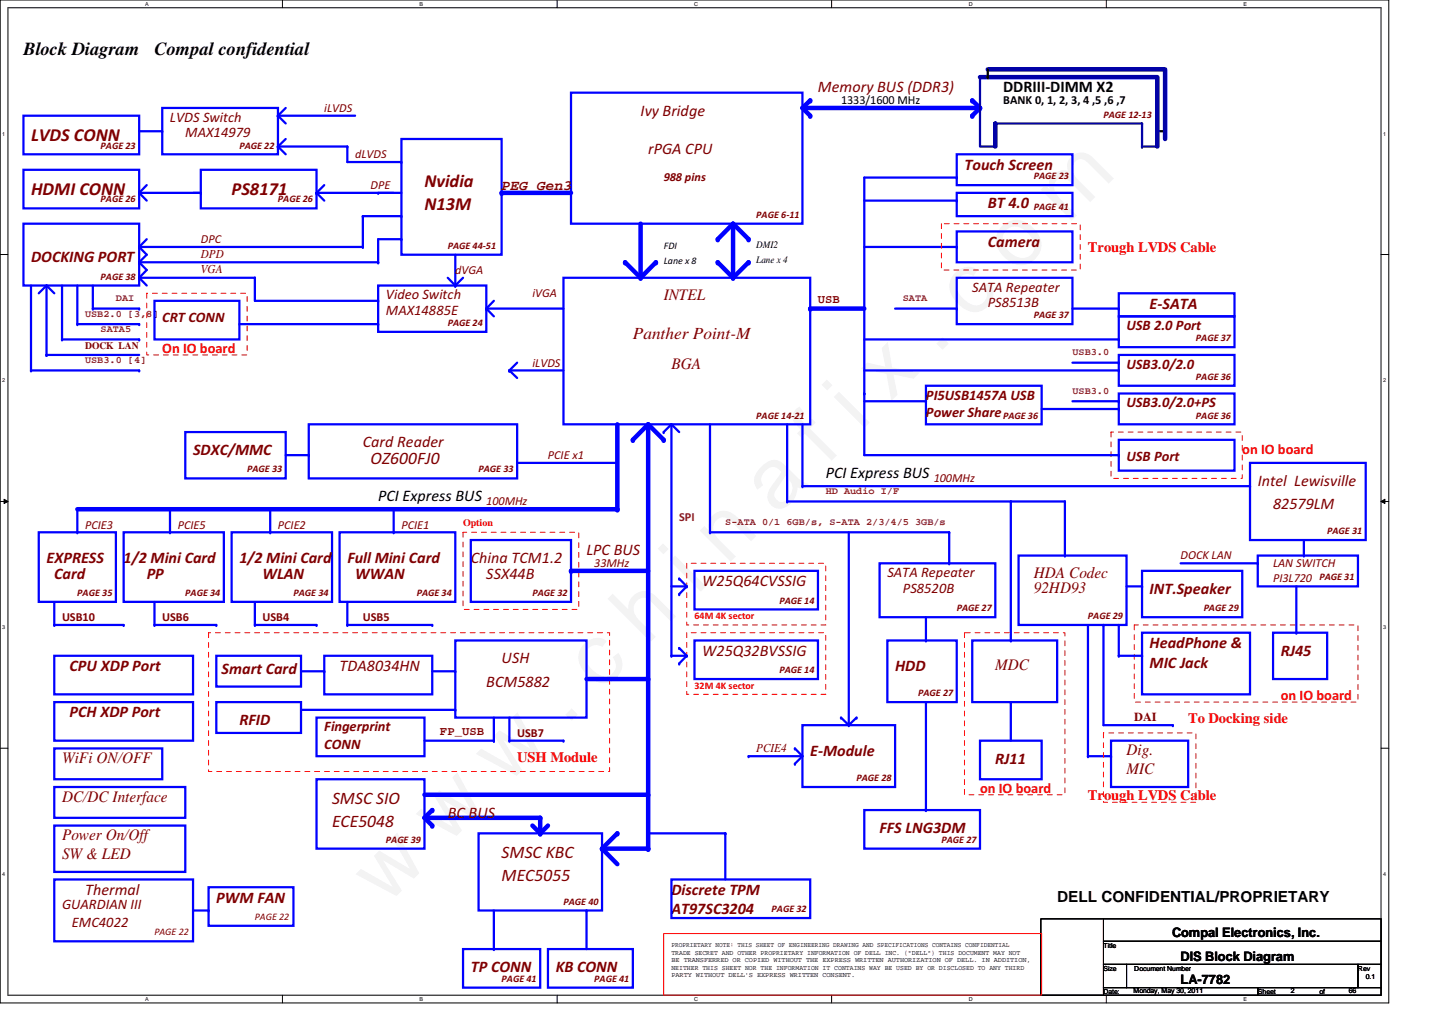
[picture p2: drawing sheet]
<svg xmlns="http://www.w3.org/2000/svg" width="297mm" height="210mm" viewBox="0 0 297 210" stroke-linecap="round" stroke-linejoin="round" font-family="sans-serif">
<defs><g id="words">
<text font-size="17.6" fill="#00f" x="80.1" y="188" transform="rotate(-45 80.1 188)">w w w . c h i n a f i x . c o m</text>
<g font-size="3.8">
<text x="4.9" y="11.4">Block Diagram</text>
<text x="32" y="11.4">Compal confidential</text>
</g>
<g font-size="3.8" fill="#800000">
<text x="6.4" y="29.3">LVDS CONN</text>
<text x="6.4" y="40.5">HDMI CONN</text>
<text x="48" y="40.5">PS8171</text>
<text x="88.1" y="38.9">Nvidia</text>
<text x="88.1" y="43.5">N13M</text>
</g>
<g font-size="3.6" fill="#800000">
<text x="76.9" y="96.3">OZ600FJ0</text>
<text x="68.9" y="166.7">SMSC SIO</text>
<text x="68.9" y="171.5">ECE5048</text>
<text x="104.1" y="177.9">SMSC KBC</text>
<text x="104.1" y="182.7">MEC5055</text>
</g>
<text font-size="3.5" fill="#800000" x="131.3" y="70.4">Panther Point-M</text>
<g font-size="3.3" fill="#800000">
<text x="169.7" y="19.2">Memory BUS (DDR3)</text>
<text x="132.9" y="24">Ivy Bridge</text>
<text x="134.4" y="32">rPGA CPU</text>
<text x="200.1" y="35.2">Touch Screen</text>
<text x="204.9" y="43.2">BT 4.0</text>
<text x="204.9" y="51.2">Camera</text>
<text x="6.4" y="54.4">DOCKING PORT</text>
<text x="137.7" y="62.2">INTEL</text>
<text x="238.5" y="64">E-SATA</text>
<text x="139.3" y="76.6">BGA</text>
<text x="40" y="94.4">SDXC/MMC</text>
<text x="75.3" y="92.8">Card Reader</text>
<text x="260.9" y="100.8">Intel Lewisville</text>
<text x="264.1" y="105.6">82579LM</text>
<text x="9.6" y="116.8">EXPRESS</text>
<text x="25.7" y="116.8">1/2 Mini Card</text>
<text x="49.7" y="116.8">1/2 Mini Card</text>
<text x="72" y="116.8">Full Mini Card</text>
<text x="97.7" y="116.8">China TCM1.2</text>
<text x="121.7" y="115.2">LPC BUS</text>
<text x="214.5" y="119.8">HDA Codec</text>
<text x="11.3" y="120">Card</text>
<text x="30.4" y="120">PP</text>
<text x="54.4" y="120">WLAN</text>
<text x="73.7" y="120">WWAN</text>
<text x="100.9" y="120">SSX44B</text>
<text x="145.7" y="121.6">W25Q64CVSSIG</text>
<text x="214.5" y="123">92HD93</text>
<text x="238.5" y="123.2">INT.Speaker</text>
<text x="104.1" y="137.6">USH</text>
<text x="145.7" y="136">W25Q32BVSSIG</text>
<text x="238.5" y="134.4">HeadPhone &amp;</text>
<text x="265.7" y="136">RJ45</text>
<text x="14.4" y="139.2">CPU XDP Port</text>
<text x="46" y="139.8">Smart Card</text>
<text x="70.4" y="139.2">TDA8034HN</text>
<text x="100.9" y="142.4">BCM5882</text>
<text x="185.7" y="139.2">HDD</text>
<text x="206.5" y="139">MDC</text>
<text x="238.5" y="138.5">MIC Jack</text>
<text x="14.4" y="148.8">PCH XDP Port</text>
<text x="49.7" y="150.4">RFID</text>
<text x="12.9" y="158.2">WiFi ON/OFF</text>
<text x="168.1" y="156.8">E-Module</text>
<text x="206.5" y="158.4">RJ11</text>
<text x="233.7" y="156.6">Dig.</text>
<text x="233.7" y="160.6">MIC</text>
<text x="12.9" y="166.2">DC/DC Interface</text>
<text x="92.9" y="169.6">BC BUS</text>
<text x="182.5" y="172.8">FFS LNG3DM</text>
<text x="12.9" y="174.2">Power On/Off</text>
<text x="12.9" y="178.2">SW &amp; LED</text>
<text x="17.6" y="185.6">Thermal</text>
<text x="139.3" y="185.6">Discrete TPM</text>
<text x="44.9" y="187.2">PWM FAN</text>
<text x="139.3" y="189.7">AT97SC3204</text>
<text x="97.7" y="201.6">TP CONN</text>
<text x="115.3" y="201.6">KB CONN</text>
</g>
<g font-size="3.3">
<text x="208.1" y="19.2">DDRIII-DIMM X2</text>
<text x="171.3" y="99.2">PCI Express BUS</text>
<text x="78.4" y="104">PCI Express BUS</text>
</g>
<text font-size="3.2" x="219.3" y="187">DELL CONFIDENTIAL/PROPRIETARY</text>
<g font-size="3" fill="#800000">
<text x="35.3" y="25.3">LVDS Switch</text>
<text x="38.4" y="28.5">MAX14979</text>
<text x="104.1" y="39.4">PEG Gen3</text>
<text x="80" y="65.3">MAX14885E</text>
<text x="80" y="62.1">Video Switch</text>
<text x="201.7" y="60.5">SATA Repeater</text>
<text x="204.9" y="63.7">PS8513B</text>
<text x="33.7" y="66.9">CRT CONN</text>
<text x="233.7" y="68.5">USB 2.0 Port</text>
<text x="233.7" y="76.5">USB3.0/2.0</text>
<text x="192.1" y="82.9">PI5USB1457A USB</text>
<text x="192.1" y="86.6">Power Share</text>
<text x="233.7" y="84.5">USB3.0/2.0+PS</text>
<text x="233.7" y="95.7">USB Port</text>
<text x="184.1" y="119.7">SATA Repeater</text>
<text x="187.3" y="122.9">PS8520B</text>
<text x="67.3" y="151.7">Fingerprint</text>
<text x="67.3" y="155.4">CONN</text>
<text x="12.9" y="188.5">GUARDIAN III</text>
<text x="14.9" y="192.2">EMC4022</text>
</g>
<g font-size="3" fill="#f00">
<text x="225.7" y="52.4">Trough LVDS Cable</text>
<text x="33.7" y="73.3">On IO board</text>
<text x="257.7" y="94.1">on IO board</text>
<text x="246.5" y="150">To Docking side</text>
<text x="265.7" y="145.3">on IO board</text>
<text x="107.3" y="158">USH Module</text>
<text x="203.3" y="164.5">on IO board</text>
<text x="225.7" y="166">Trough LVDS Cable</text>
</g>
<g font-size="2.7">
<text x="243.1" y="194.4">Compal Electronics, Inc.</text>
<text x="244.9" y="199.4">DIS Block Diagram</text>
<text x="244.9" y="204.2">LA-7782</text>
</g>
<g font-size="2.5" fill="#800000">
<text x="67.3" y="23.2">iLVDS</text>
<text x="73.7" y="32.8">dLVDS</text>
<text x="76.9" y="39.2">DPE</text>
<text x="137.7" y="37.6">988 pins</text>
<text x="41.7" y="50.4">DPC</text>
<text x="41.7" y="53.5">DPD</text>
<text x="41.7" y="56.7">VGA</text>
<text x="94.4" y="56.8">dVGA</text>
<text x="110.4" y="61.6">iVGA</text>
<text x="169.7" y="62.9">USB</text>
<text x="110.4" y="76">iLVDS</text>
<text x="113.7" y="95.2">PCIE x1</text>
<text x="193.7" y="100">100MHz</text>
<text x="100.9" y="104.8">100MHz</text>
<text x="17.6" y="109.6">PCIE3</text>
<text x="36.9" y="109.6">PCIE5</text>
<text x="57.7" y="109.6">PCIE2</text>
<text x="83.3" y="109.6">PCIE1</text>
<text x="123.3" y="117.6">33MHz</text>
<text x="244.9" y="116">DOCK LAN</text>
<text x="264.1" y="117.6">LAN SWITCH</text>
<text x="264.1" y="120.7">PI3L720</text>
<text x="12.9" y="128.8">USB10</text>
<text x="33.7" y="128.8">USB6</text>
<text x="54.4" y="128.8">USB4</text>
<text x="75.3" y="128.8">USB5</text>
<text x="235.3" y="149.6">DAI</text>
<text x="91.3" y="152.5">FP_USB</text>
<text x="107.3" y="152.8">USB7</text>
<text x="156.9" y="155.9">PCIE4</text>
</g>
<g font-size="2.5">
<text x="174.5" y="21.6">1333/1600 MHz</text>
<text x="208.1" y="21.6">BANK 0, 1, 2, 3, 4 ,5 ,6 ,7</text>
</g>
<text font-size="2.5" fill="#800040" x="140.9" y="108">SPI</text>
<g font-size="2.1" fill="#800000">
<text x="228.9" y="24.4">PAGE 12-13</text>
<text x="20.9" y="30.8">PAGE 23</text>
<text x="49.7" y="30.8">PAGE 22</text>
<text x="20.9" y="42">PAGE 26</text>
<text x="57.7" y="42">PAGE 26</text>
<text x="214.5" y="37.2">PAGE 23</text>
<text x="156.9" y="45.2">PAGE 6-11</text>
<text x="214.5" y="43.6">PAGE 41</text>
<text x="92.9" y="51.6">PAGE 44-51</text>
<text x="20.9" y="58">PAGE 38</text>
<text x="214.5" y="66">PAGE 37</text>
<text x="92.9" y="67.6">PAGE 24</text>
<text x="248.1" y="70.8">PAGE 37</text>
<text x="17.6" y="72.3">DOCK LAN</text>
<text x="248.1" y="78.8">PAGE 36</text>
<text x="156.9" y="86.8">PAGE 14-21</text>
<text x="208.1" y="86.8">PAGE 36</text>
<text x="248.1" y="86.8">PAGE 36</text>
<text x="51.3" y="98">PAGE 33</text>
<text x="99.3" y="98">PAGE 33</text>
<text x="275.3" y="110.8">PAGE 31</text>
<text x="16" y="123.6">PAGE 35</text>
<text x="38.4" y="123.6">PAGE 34</text>
<text x="60.9" y="123.6">PAGE 34</text>
<text x="86.4" y="123.6">PAGE 34</text>
<text x="110.4" y="123.6">PAGE 32</text>
<text x="161.7" y="125.2">PAGE 14</text>
<text x="273.7" y="120.4">PAGE 31</text>
<text x="198.5" y="126.8">PAGE 27</text>
<text x="225.7" y="128.4">PAGE 29</text>
<text x="249.7" y="126.8">PAGE 29</text>
<text x="161.7" y="139.6">PAGE 14</text>
<text x="190.5" y="144.4">PAGE 27</text>
<text x="177.7" y="162">PAGE 28</text>
<text x="80" y="174.8">PAGE 39</text>
<text x="195.3" y="174.8">PAGE 27</text>
<text x="52.9" y="190.8">PAGE 22</text>
<text x="116.9" y="187.6">PAGE 40</text>
<text x="160.1" y="189.2">PAGE 32</text>
<text x="32" y="194">PAGE 22</text>
<text x="104.1" y="203.6">PAGE 41</text>
<text x="123.3" y="203.6">PAGE 41</text>
</g>
<g font-size="2.1">
<text x="137.7" y="51.6">FDI</text>
<text x="156.9" y="51.4">DMI2</text>
<text x="137.7" y="54.8">Lane x 8</text>
<text x="156.9" y="54.7">Lane x 4</text>
</g>
<g font-size="2.1" fill="#800040">
<text x="17.6" y="65.7">USB2.0 [3,8]</text>
<text x="24" y="62.5">DAI</text>
<text x="187.3" y="62.5">SATA</text>
<text x="20.9" y="68.9">SATA5</text>
<text x="17.6" y="75.3">USB3.0 [4]</text>
<text x="222.5" y="73.7">USB3.0</text>
<text x="222.5" y="81.7">USB3.0</text>
<text x="171.3" y="102.5">HD Audio I/F</text>
<text x="150.4" y="108.9">S-ATA 0/1 6GB/s, S-ATA 2/3/4/5 3GB/s</text>
</g>
<g font-size="2.1" fill="#f00">
<text x="96.1" y="109.1">Option</text>
<text x="144.1" y="128.4">64M 4K sector</text>
<text x="144.1" y="142.8">32M 4K sector</text>
</g>
<g font-size="1.4">
<text x="139.3" y="196.4">PROPRIETARY NOTE: THIS SHEET OF ENGINEERING DRAWING AND SPECIFICATIONS CONTAINS CONFIDENTIAL</text>
<text x="139.3" y="198">TRADE SECRET AND OTHER PROPRIETARY INFORMATION OF DELL INC. (&quot;DELL&quot;) THIS DOCUMENT MAY NOT</text>
<text x="228.9" y="196.6">Title</text>
<text x="139.3" y="201.1">NEITHER THIS SHEET NOR THE INFORMATION IT CONTAINS WAY BE USED BY OR DISCLOSED TO ANY THIRD</text>
<text x="139.3" y="199.6">BE TRANSFERRED OR COPIED WITHOUT THE EXPRESS WRITTEN AUTHORIZATION OF DELL. IN ADDITION,</text>
<text x="139.3" y="202.7">PARTY WITHOUT DELL'S EXPRESS WRITTEN CONSENT.</text>
<text x="228.9" y="201.4">Size</text>
<text x="235.3" y="201.4">Document Number</text>
<text x="281.7" y="201.4">Rev</text>
<text x="283.3" y="203">0.1</text>
<text x="228.9" y="206.2">Date:</text>
<text x="235.1" y="206">Monday, May 30, 2011</text>
<text x="260.9" y="206.2">Sheet</text>
<text x="267.8" y="206">2</text>
<text x="273.7" y="206.2">of</text>
<text x="279.8" y="206">66</text>
</g>
<g font-size="1.1">
<text x="30.1" y="1.1">A</text>
<text x="87" y="1.1">B</text>
<text x="144" y="1.1">C</text>
<text x="201" y="1.1">D</text>
<text x="257.9" y="1.1">E</text>
<text x=".5" y="28.2">1</text>
<text x="286.9" y="28.2">1</text>
<text x=".5" y="79.3">2</text>
<text x="286.9" y="79.3">2</text>
<text x=".5" y="130.6">3</text>
<text x="286.9" y="130.6">3</text>
<text x=".5" y="181.7">4</text>
<text x="286.9" y="181.7">4</text>
<text x="30.1" y="207.6">A</text>
<text x="87" y="207.6">B</text>
<text x="144" y="207.6">C</text>
<text x="201" y="207.6">D</text>
<text x="257.9" y="207.6">E</text>
</g>
</g></defs>
<path d="M0 0h288.1v208h-288.1zM1.6 1.6h284.9v204.8h-284.9z" fill="none" stroke="#000" stroke-width=".21"/>
<g fill="#fff">
<path d="M30.1 .2h.7v1.2h-.7z"/>
<path d="M30.1 206.6h.7v1.2h-.7z"/>
</g>
<path d="M58.6 0v1.6M58.6 206.4v1.6" fill="none" stroke="#000" stroke-width=".21"/>
<g fill="#fff">
<path d="M87 .2h.8v1.2h-.8z"/>
<path d="M87 206.6h.8v1.2h-.8z"/>
</g>
<path d="M115.6 0v1.6M115.6 206.4v1.6" fill="none" stroke="#000" stroke-width=".21"/>
<g fill="#fff">
<path d="M144 .2h.8v1.2h-.8z"/>
<path d="M144 206.6h.8v1.2h-.8z"/>
</g>
<path d="M172.5 0v1.6M172.5 206.4v1.6" fill="none" stroke="#000" stroke-width=".21"/>
<g fill="#fff">
<path d="M201 .2h.7v1.2h-.7z"/>
<path d="M201 206.6h.7v1.2h-.7z"/>
</g>
<path d="M229.5 0v1.6M229.5 206.4v1.6" fill="none" stroke="#000" stroke-width=".21"/>
<g fill="#fff">
<path d="M257.9 .2h.8v1.2h-.8z"/>
<path d="M257.9 206.6h.8v1.2h-.8z"/>
<path d="M.5 27.2h.6v1.2h-.6z"/>
<path d="M286.9 27.2h.6v1.2h-.6z"/>
<path d="M.5 78.4h.6v1.1h-.6z"/>
<path d="M286.9 78.4h.6v1.1h-.6z"/>
</g>
<path d="M0 52.8h1.6M286.5 52.8h1.6" fill="none" stroke="#000" stroke-width=".21"/>
<g fill="#fff">
<path d="M.5 129.6h.6v1.2h-.6z"/>
<path d="M286.9 129.6h.6v1.2h-.6z"/>
</g>
<path d="M0 104h1.6M.8 103.5l.8 .5-.8 .4zM286.5 104l.8-.5v.9zM286.5 104h1.6" fill="none" stroke="#000" stroke-width=".21"/>
<path d="M.8 103.5l.8 .5-.8 .4zM286.5 104l.8-.5v.9z" fill="#000"/>
<g fill="#fff">
<path d="M.5 180.8h.6v1.1h-.6z"/>
<path d="M286.9 180.8h.6v1.1h-.6z"/>
</g>
<path d="M0 155.2h1.6M286.5 155.2h1.6M215.9 190.6h13v15.8h-13zM228.9 190.6h57.6v4.6h-57.6zM228.9 195.2h57.6v4.8h-57.6zM228.9 200h4.8v4.9h-4.8zM228.9 204.9h32v1.5h-32zM233.7 200h48v4.9h-48zM260.9 204.9h25.6v1.5h-25.6zM281.7 200h4.8v4.9h-4.8z" fill="none" stroke="#000" stroke-width=".21"/>
<path d="M137.7 193.6h78.4v12.8h-78.4z" fill="none" stroke="#f00" stroke-width=".21"/>
<path d="M12.9 70.4h16" fill="none" stroke="#00f" stroke-width=".47"/>
<circle cx="28.9" cy="70.4" r=".23" fill="#00f"/>
<path d="M16 67.2h12.9" fill="none" stroke="#00f" stroke-width=".47"/>
<circle cx="28.9" cy="67.2" r=".23" fill="#00f"/>
<path d="M9.6 73.6h19.3" fill="none" stroke="#00f" stroke-width=".47"/>
<circle cx="9.6" cy="73.6" r=".23" fill="#00f"/>
<path d="M19.3 64h9.6" fill="none" stroke="#00f" stroke-width=".47"/>
<circle cx="28.9" cy="64" r=".23" fill="#00f"/>
<path d="M4.9 46.4h24v12.8h-24zM28.9 54.4h49.5M75.3 51.2h-46.4l1.5 1.6" fill="none" stroke="#00f" stroke-width=".47"/>
<circle cx="28.9" cy="51.2" r=".23" fill="#00f"/>
<path d="M30.4 49.6l-1.5 1.6" fill="none" stroke="#00f" stroke-width=".47"/>
<circle cx="28.9" cy="51.2" r=".23" fill="#00f"/>
<path d="M28.9 54.4l1.5 1.6" fill="none" stroke="#00f" stroke-width=".47"/>
<circle cx="28.9" cy="54.4" r=".23" fill="#00f"/>
<path d="M30.4 52.8l-1.5 1.6" fill="none" stroke="#00f" stroke-width=".47"/>
<circle cx="28.9" cy="54.4" r=".23" fill="#00f"/>
<path d="M16 59.2v8" fill="none" stroke="#00f" stroke-width=".47"/>
<circle cx="16" cy="67.2" r=".23" fill="#00f"/>
<path d="M12.9 59.2v11.2" fill="none" stroke="#00f" stroke-width=".47"/>
<circle cx="12.9" cy="70.4" r=".23" fill="#00f"/>
<path d="M9.6 59.2l1.7 1.6" fill="none" stroke="#00f" stroke-width=".47"/>
<circle cx="9.6" cy="59.2" r=".23" fill="#00f"/>
<path d="M9.6 59.2v14.4" fill="none" stroke="#00f" stroke-width=".47"/>
<circle cx="9.6" cy="73.6" r=".23" fill="#00f"/>
<path d="M9.6 59.2l-1.6 1.6" fill="none" stroke="#00f" stroke-width=".47"/>
<circle cx="9.6" cy="59.2" r=".23" fill="#00f"/>
<path d="M19.3 59.2v4.8" fill="none" stroke="#00f" stroke-width=".47"/>
<circle cx="19.3" cy="64" r=".23" fill="#00f"/>
<path d="M57.7 24h16" fill="none" stroke="#00f" stroke-width=".47"/>
<circle cx="57.7" cy="24" r=".23" fill="#00f"/>
<path d="M57.7 24l1.6 1.6" fill="none" stroke="#00f" stroke-width=".47"/>
<circle cx="57.7" cy="24" r=".23" fill="#00f"/>
<path d="M59.3 22.4l-1.6 1.6" fill="none" stroke="#00f" stroke-width=".47"/>
<circle cx="57.7" cy="24" r=".23" fill="#00f"/>
<path d="M33.7 22.4h24v9.6h-24zM57.7 30.4h14.3" fill="none" stroke="#00f" stroke-width=".47"/>
<circle cx="57.7" cy="30.4" r=".23" fill="#00f"/>
<path d="M57.7 30.4l1.6 1.6" fill="none" stroke="#00f" stroke-width=".47"/>
<circle cx="57.7" cy="30.4" r=".23" fill="#00f"/>
<path d="M59.3 28.8l-1.6 1.6" fill="none" stroke="#00f" stroke-width=".47"/>
<circle cx="57.7" cy="30.4" r=".23" fill="#00f"/>
<path d="M28.9 57.6h24M32 62.4h17.7v8h-17.7z" fill="none" stroke="#00f" stroke-width=".47"/>
<circle cx="52.9" cy="57.6" r=".23" fill="#00f"/>
<path d="M28.9 57.6l1.5 1.6M49.7 67.2h28.7" fill="none" stroke="#00f" stroke-width=".47"/>
<circle cx="28.9" cy="57.6" r=".23" fill="#00f"/>
<path d="M30.4 56l-1.5 1.6" fill="none" stroke="#00f" stroke-width=".47"/>
<circle cx="28.9" cy="57.6" r=".23" fill="#00f"/>
<path d="M52.9 57.6v4.8" fill="none" stroke="#00f" stroke-width=".47"/>
<circle cx="52.9" cy="57.6" r=".23" fill="#00f"/>
<path d="M52.9 62.4h25.5M232.1 73.6h24v6.4h-24zM232.1 81.6h24v6.4h-24zM244.9 116.8h16" fill="none" stroke="#00f" stroke-width=".47"/>
<path d="M230.5 89.6h27.2v9.6h-27.2z" fill="none" stroke="#f00" stroke-width=".21" stroke-dasharray="1 1 1 1 1 1 1 1"/>
<circle cx="260.9" cy="116.8" r=".23" fill="#00f"/>
<path d="M142.4 116.8h28.9v12.8h-28.9zM43.3 131.2h83.1v28.8h-83.1zM142.4 131.2h28.9v12.8h-28.9zM235.3 129.6h46.4v16h-46.4z" fill="none" stroke="#f00" stroke-width=".21" stroke-dasharray="1 1 1 1 1 1 1 1"/>
<path d="M6.4 59.2v17.6M139.3 182.4h28.8v8h-28.8z" fill="none" stroke="#00f" stroke-width=".47"/>
<circle cx="6.4" cy="76.8" r=".23" fill="#00f"/>
<path d="M6.4 76.8h22.5" fill="none" stroke="#00f" stroke-width=".47"/>
<circle cx="28.9" cy="76.8" r=".23" fill="#00f"/>
<path d="M30.4 60.8h20.9v12.8h-20.9z" fill="none" stroke="#f00" stroke-width=".21" stroke-dasharray="1 1 1 1 1 1 1 1"/>
<path d="M166.5 100.8h92.8" fill="none" stroke="#00f" stroke-width=".47"/>
<circle cx="259.3" cy="100.8" r=".23" fill="#00f"/>
<path d="M56 105.6v4.8" fill="none" stroke="#00f" stroke-width=".47"/>
<circle cx="56" cy="110.4" r=".23" fill="#00f"/>
<path d="M163.3 104h46.4v28.8M52.9 129.6h12.8M236.9 131.2h22.4v12.8h-22.4z" fill="none" stroke="#00f" stroke-width=".47"/>
<circle cx="65.7" cy="129.6" r=".23" fill="#00f"/>
<path d="M52.9 124.8v4.8M264.1 131.2h11.2v9.6h-11.2z" fill="none" stroke="#00f" stroke-width=".47"/>
<circle cx="52.9" cy="129.6" r=".23" fill="#00f"/>
<path d="M166.5 22.4h36.8M16 105.6h112.1" fill="none" stroke="#00f" stroke-width=".93"/>
<path d="M48 110.4h20.9v14.4h-20.9zM11.3 136h28.7v8h-28.7zM11.3 155.2h22.4v6.4h-22.4zM11.3 145.6h28.7v8h-28.7zM11.3 163.2h27.1v6.4h-27.1zM11.3 171.2h27.1v9.6h-27.1z" fill="none" stroke="#00f" stroke-width=".47"/>
<circle cx="203.3" cy="22.4" r=".47" fill="#00f"/>
<path d="M203.3 22.4l-1.6 1.6" fill="none" stroke="#00f" stroke-width=".93"/>
<circle cx="201.7" cy="24" r=".47" fill="#00f"/>
<path d="M201.7 20.8l1.6 1.6" fill="none" stroke="#00f" stroke-width=".93"/>
<circle cx="201.7" cy="20.8" r=".47" fill="#00f"/>
<path d="M203.3 16v14.4h3.2M206.5 25.6h30.4M236.9 30.4h3.2" fill="none" stroke="#0000a0" stroke-width=".47"/>
<path d="M204.9 14.4v1.6M240.1 27.2h1.6" fill="none" stroke="#000" stroke-width=".47"/>
<g fill="#000">
<circle cx="204.9" cy="16" r=".23"/>
<circle cx="240.1" cy="27.2" r=".23"/>
</g>
<path d="M203.3 16h36.8v14.4M204.9 14.4h36.8v14.4" fill="none" stroke="#0000a0" stroke-width=".93"/>
<path d="M166.5 22.4l1.6 1.6" fill="none" stroke="#00f" stroke-width=".93"/>
<circle cx="168.1" cy="24" r=".47" fill="#00f"/>
<path d="M168.1 20.8l-1.6 1.6" fill="none" stroke="#00f" stroke-width=".93"/>
<circle cx="168.1" cy="20.8" r=".47" fill="#00f"/>
<path d="M179.3 36.8v44.8M176.1 110.4v40M62.4 139.2h4.9M96.1 196.8h16v8.1h-16zM113.7 196.8h17.6v8.1h-17.6zM121.7 188.8v8" fill="none" stroke="#00f" stroke-width=".47"/>
<path d="M134.4 88v88" fill="none" stroke="#00f" stroke-width=".93"/>
<circle cx="67.3" cy="139.2" r=".23" fill="#00f"/>
<path d="M139.3 88v48M147.3 110.4h49.6M236.9 118.4h20.8v9.6h-20.8zM32 129.6h12.9M44.9 136h17.5v6.4h-17.5zM44.9 145.6h17.5v6.4h-17.5zM62.4 147.2h32M230.5 153.6h16v9.6h-16zM65.7 161.6h22.3v14.4h-22.3z" fill="none" stroke="#00f" stroke-width=".47"/>
<path d="M228.9 152h19.2v14.4h-19.2z" fill="none" stroke="#f00" stroke-width=".21" stroke-dasharray="1 1 1 1 1 1 1 1"/>
<circle cx="44.9" cy="129.6" r=".23" fill="#00f"/>
<path d="M32 124.8v4.8" fill="none" stroke="#00f" stroke-width=".47"/>
<circle cx="32" cy="129.6" r=".23" fill="#00f"/>
<path d="M25.7 110.4h20.7v14.4h-20.7zM35.3 105.6v4.8" fill="none" stroke="#00f" stroke-width=".47"/>
<circle cx="35.3" cy="110.4" r=".23" fill="#00f"/>
<path d="M179.3 94.4h52.8M11.3 129.6h14.4" fill="none" stroke="#00f" stroke-width=".47"/>
<circle cx="25.7" cy="129.6" r=".23" fill="#00f"/>
<path d="M11.3 124.8v4.8" fill="none" stroke="#00f" stroke-width=".47"/>
<circle cx="11.3" cy="129.6" r=".23" fill="#00f"/>
<path d="M179.3 76.8h52.8M179.3 70.4h52.8M232.1 65.6h24v6.4h-24zM232.1 91.2h24v6.4h-24zM270.5 112v3.2" fill="none" stroke="#00f" stroke-width=".47"/>
<path d="M195.3 46.4h28.8v9.6h-28.8z" fill="none" stroke="#f00" stroke-width=".21" stroke-dasharray="1 1 1 1 1 1 1 1"/>
<circle cx="270.5" cy="115.2" r=".23" fill="#00f"/>
<path d="M259.3 96h24v16h-24zM260.9 115.2h20.8v6.4h-20.8zM268.9 121.6v9.6" fill="none" stroke="#00f" stroke-width=".47"/>
<circle cx="268.9" cy="131.2" r=".23" fill="#00f"/>
<path d="M232.1 60.8h24v4.8h-24zM8 110.4h16v14.4h-16zM16 105.6v4.8M67.3 136h22.4v8h-22.4z" fill="none" stroke="#00f" stroke-width=".47"/>
<circle cx="16" cy="110.4" r=".23" fill="#00f"/>
<path d="M38.4 89.6h20.9v9.6h-20.9zM59.3 94.4h4.7M64 88h43.3v11.2h-43.3z" fill="none" stroke="#00f" stroke-width=".47"/>
<circle cx="64" cy="94.4" r=".23" fill="#00f"/>
<path d="M200.1 131.2h20.8v33.6h-20.8z" fill="none" stroke="#f00" stroke-width=".21" stroke-dasharray="1 1 1 1 1 1 1 1"/>
<path d="M118.4 19.2h48.1v27.2h-48.1zM116.9 57.6h51.2v30.4h-51.2zM65.7 148.8h22.3v8h-22.3zM228.9 150.4h14.4" fill="none" stroke="#00f" stroke-width=".47"/>
<path d="M88 164.8h46.4" fill="none" stroke="#00f" stroke-width=".93"/>
<circle cx="243.3" cy="150.4" r=".23" fill="#00f"/>
<path d="M102.4 188.8v8" fill="none" stroke="#00f" stroke-width=".47"/>
<circle cx="102.4" cy="196.8" r=".23" fill="#00f"/>
<path d="M4.9 35.2h24v8h-24zM40 40h1.7" fill="none" stroke="#00f" stroke-width=".47"/>
<circle cx="41.7" cy="40" r=".23" fill="#00f"/>
<path d="M30.4 38.4l-1.5 1.6" fill="none" stroke="#00f" stroke-width=".47"/>
<circle cx="28.9" cy="40" r=".23" fill="#00f"/>
<path d="M28.9 40l1.5 1.6" fill="none" stroke="#00f" stroke-width=".47"/>
<circle cx="28.9" cy="40" r=".23" fill="#00f"/>
<path d="M28.9 40h12.8" fill="none" stroke="#00f" stroke-width=".47"/>
<circle cx="28.9" cy="40" r=".23" fill="#00f"/>
<path d="M28.9 27.2h4.8" fill="none" stroke="#00f" stroke-width=".47"/>
<circle cx="33.7" cy="27.2" r=".23" fill="#00f"/>
<path d="M4.9 24h24v8h-24zM11.3 182.4h28.7v12.8h-28.7zM40 188.8h3.3M43.3 184h17.6v8h-17.6z" fill="none" stroke="#00f" stroke-width=".47"/>
<circle cx="43.3" cy="188.8" r=".23" fill="#00f"/>
<path d="M41.7 35.2h24v8h-24zM67.3 38.4l-1.6 1.6" fill="none" stroke="#00f" stroke-width=".47"/>
<circle cx="65.7" cy="40" r=".23" fill="#00f"/>
<path d="M65.7 40l1.6 1.6" fill="none" stroke="#00f" stroke-width=".47"/>
<circle cx="65.7" cy="40" r=".23" fill="#00f"/>
<path d="M65.7 40h17.6" fill="none" stroke="#00f" stroke-width=".47"/>
<circle cx="65.7" cy="40" r=".23" fill="#00f"/>
<use href="#words"/>
</svg>
